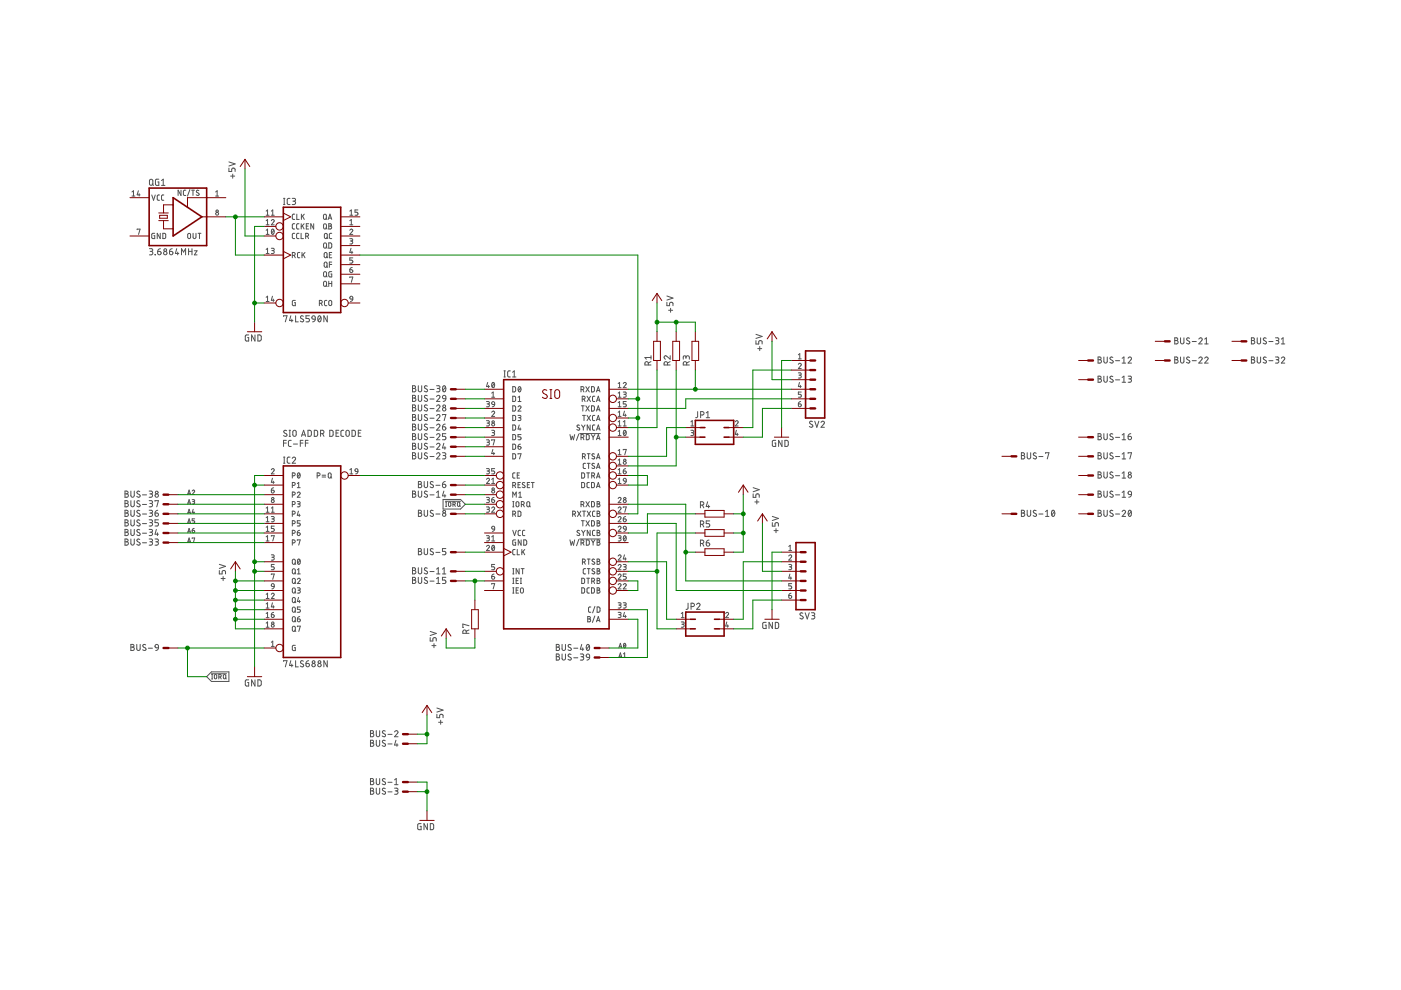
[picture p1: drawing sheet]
<svg xmlns="http://www.w3.org/2000/svg" width="297mm" height="210mm" viewBox="0 0 297 210" stroke-linecap="round" stroke-linejoin="round" font-family="sans-serif">
<g fill="none" stroke="#505050" stroke-width=".21">
<path d="M31.8 38.1h.5l.1 .8a.36 .36 0 0 1-.4 .4 .36 .36 0 0 1-.3-.4zM32.3 39l.3 .3M33.7 38l-.7 .1v.9l.1 .3h.6v-.7h-.3M34.2 39.3h.8M34.2 38.3l.4-.3v1.3M48.5 35.6v.8h.6v-.5a.36 .36 0 0 1 .4-.3 .36 .36 0 0 1 .3 .3v.5M48.5 34.3l1.3 .5-1.3 .4M48.9 37.3h.9M49.3 36.9v.9M28 40.7l.3-.3v1.2M28 41.6h.6M29.1 48.7v-.1h.6l-.3 1.1"/>
<path d="M29.3 40.4l-.2 .9h.6M29.5 41.1v.5M31.7 52.7h.4l.3 .3-.2 .3h-.4M32 53.3a.37 .37 0 0 1 .4 .4 .37 .37 0 0 1-.4 .3h-.3M32.2 41.3l.4 1.2 .3-1.2M32.8 49.5l-.6 .1v.7l.1 .3h.5v-.6h-.2M32.9 54h.1zM33.4 53.3h.5a.37 .37 0 0 1 .3 .4 .37 .37 0 0 1-.4 .3 .37 .37 0 0 1-.4-.3zM33.8 41.3l-.3 .1-.2 .2 .1 .8 .4 .1M34 49.5v1.1l-.7-1.1v1.1M34 52.7l-.3 .1-.3 .5M34.5 49.5h.4l.2 .2v.7l-.2 .2h-.4z"/>
<path d="M34.7 41.3l-.3 .1-.2 .2 .1 .8 .4 .1M35.9 53.3h.5a.36 .36 0 0 1 .3 .4 .36 .36 0 0 1-.4 .3 .36 .36 0 0 1-.4-.3zM36.5 52.7l-.3 .1-.3 .5M37.5 52.7l-.3 1h.7M37.7 53.4v.6M38.4 40.3v1.1l-.6-1.1v1.1M38.5 54v-1.3l.4 .7 .4-.7v1.3M39.4 40.3l-.4 .1-.1 .2v.7l.5 .1M39.9 49.5l.5 .1v.8l-.2 .2-.3-.1-.1-.2zM40 53.3h.7M40 52.7v1.3M40.3 40.2l-.5 1.4"/>
<path d="M40.6 40.3h.6M40.7 52.7v1.3M40.9 40.3v1.1M40.9 49.5l.1 .9 .2 .2 .3-.2 .1-.9M41.2 53.2h.6l-.6 .8h.6M42 49.5h.6M42.2 40.4l-.4-.1-.2 .3 .6 .5a.32 .32 0 0 1-.2 .4 .32 .32 0 0 1-.4-.2M42.3 49.5v1.1M45.7 41.6h.7M45.7 40.7l.3-.3v1.2M56.4 53.8h.6M56.4 44.8l.3-.3v1.1"/>
<path d="M56.4 46.8l.3-.3v1.2M56.4 48.8l.3-.2v1.1M56.4 52.9l.3-.3v1.2M56.4 47.7h.6M56.4 49.7h.6M56.4 45.6h.6M57.5 46.8a.31 .31 0 0 1 .4-.3 .31 .31 0 0 1 .2 .4l-.6 .8h.6M57.5 52.6l.5 .1 .1 .1-.1 .3h-.4M57.5 44.8l.3-.3v1.1M57.5 45.6h.6M57.7 48.6a.56 .56 0 0 1 .4 .5 .56 .56 0 0 1-.4 .6l-.2-.6zM57.8 53.1l.3 .2v.2l-.1 .2-.5 .1"/>
<path d="M58.1 48.8l-.5 .6M60.1 43.4h.3M60.1 42.1h.3M60.3 42.1v1.3M61.5 42.1h-.5l-.1 .3v.8l.2 .1 .4 .1M62 42.1h.4l.3 .2-.2 .3-.4 .1M62 54.1l.5-.1v-.3l-.5-.2v1.2M62.3 42.7a.36 .36 0 0 1 .4 .3 .36 .36 0 0 1-.4 .4h-.3M62.4 54.1l.2 .6M62.5 49.5h-.4l-.1 .2v.7l.5 .2M62.5 45.4h-.4l-.1 .3v.7l.5 .1M62.5 47.4l-.4 .1-.1 .2v.7l.5 .2"/>
<path d="M62.9 45.4v1.1h.5M63.4 49.5h-.4l-.1 .2v.7l.5 .2M63.4 47.4l-.4 .1-.1 .2v.7l.5 .2M63.6 53.5l-.4 .1-.1 .2v.7l.5 .2M63.8 49.5v1.1h.5M63.9 47.4v1.2M63.9 45.4v1.1M64 53.5v1.2M64.1 47.9l.4 .7M64.2 45.8l.3 .7M64.3 54l.4 .7M64.5 47.4l-.6 .7"/>
<path d="M64.5 45.4l-.6 .7M64.7 53.5l-.7 .7M64.8 50.1l.6-.1v-.4l-.6-.1v1.1M64.9 47.9h.4M65.2 50.1l.2 .5M65.4 47.4h-.5v1.2h.5M66.5 47.4v1.2l-.6-1.2v1.2M68.7 47.5h.4l.1 .3v.6l-.2 .2-.4-.2zM68.7 45.5l.3-.1 .2 .2v.8l-.2 .1h-.3l-.1-.3zM68.7 51.6l.3-.1 .2 .3v.7l-.2 .1h-.3l-.1-.3zM68.7 57.7h.4l.1 .2v.6l-.2 .2h-.3l-.1-.3zM68.7 59.7l.3-.1 .2 .3v.7l-.2 .1h-.3l-.1-.3z"/>
<path d="M68.9 53.6l.2-.1 .2 .2v.8l-.2 .2-.2-.1-.2-.3zM68.9 55.6h.2l.2 .1v.8l-.2 .2-.2-.1-.2-.2zM68.9 49.5l.5 .1v.8l-.2 .2-.3-.1-.1-.2zM69.1 48.3l.2 .3M69.1 46.3l.2 .2M69.1 52.4l.3 .2M69.1 58.5l.3 .2M69.2 54.4l.3 .3M69.2 56.4l.3 .3M69.3 50.3l.2 .3M69.6 46.5l.4-1.1 .3 1.1M69.7 46.2h.5"/>
<path d="M69.7 47.4l.4 .1 .2 .1-.3 .3 .3 .3-.2 .3-.4 .1zM69.7 51.5h.4l.2 .2v.7l-.2 .2h-.4zM69.7 47.9h.3M69.7 59.6v1.1M69.8 54h.4M69.8 56.1h.5M70.3 49.5h-.3l-.2 .2v.7l.5 .2M70.3 57.6l-.6 .1v.8l.2 .2h.4v-.6h-.2M70.3 53.5h-.5v1.2h.5M70.3 55.6h-.5v1.1M70.3 59.6v1.1M74.2 48.8a.3 .3 0 0 1 .4-.2 .3 .3 0 0 1 .1 .5l-.5 .6h.6"/>
<path d="M74.2 50.6h.5l.1 .2-.1 .3h-.4M74.2 57.2h.3a.31 .31 0 0 1 .3 .3 .31 .31 0 0 1-.3 .3 .31 .31 0 0 1-.3-.3zM74.2 44.8l.3-.3v1.1M74.2 46.8l.3-.3v1.2M74.2 47.7h.6M74.2 58.9v-.2h.6l-.3 1.2M74.2 45.6h.6M74.4 52.6l-.2 .9h.6M74.5 51.1l.3 .4-.2 .2h-.4M74.6 53.3v.5M74.7 56.7l-.4 .2-.1 .3M74.8 54.7h-.6v.5h.3a.32 .32 0 0 1 .3 .3 .32 .32 0 0 1-.3 .3h-.3"/>
<path d="M75.9 44.5h-.6v.5h.3a.33 .33 0 0 1 .3 .3 .33 .33 0 0 1-.3 .3h-.3M52.7 71l-.7 .2v.8l.2 .3h.5v-.7h-.2M54.1 71v1.3l-.8-1.3v1.3M54.7 71h.5l.2 .2v.7l-.2 .4h-.5zM56.4 63l.3-.2v1.1M56.4 63.9h.6M57.8 62.8l-.3 .9h.6M58 63.4v.5M60.1 67.1v-.1h.8l-.4 1.2M61.7 67l-.3 1h.7M61.9 67.7v.5M62.6 63.7l-.6 .1v.8l.1 .2h.5v-.6h-.2"/>
<path d="M62.7 67v1.2h.5M64.3 67.1l-.4-.1-.2 .2 .1 .3 .4 .2a.35 .35 0 0 1 0 .6 .35 .35 0 0 1-.5-.2M65.6 67h-.7v.5h.4a.37 .37 0 0 1 .3 .4 .37 .37 0 0 1-.3 .3h-.4M66.2 67.1h.5l.1 .6-.6-.1zM66.8 67.7l-.1 .3-.4 .2M67.5 67h.1a.65 .65 0 0 1 .5 .6 .65 .65 0 0 1-.5 .6l-.2-.6zM67.7 64.3l.6-.1v-.3l-.1-.2h-.5v1.1M68 67.2l-.6 .8M68.1 64.3l.2 .5M69.1 60.5l.3 .2M69.3 63.7h-.4l-.1 .2v.8l.5 .1M69.4 67v1.2l-.7-1.2v1.2"/>
<path d="M69.7 60.1h.6M69.8 63.8l.3-.1 .2 .3v.5l-.2 .3-.3-.1-.1-.2zM74.3 62.9h.4l.1 .5h-.5l-.1-.3zM74.8 63.4l-.2 .4-.3 .1M106.8 79.9h.3M106.8 78.6h.3M107 78.6v1.3M108.2 78.6l-.4 .1-.2 .2 .1 .9 .5 .1M108.7 79.9h.7M108.7 78.9l.3-.3v1.3M137.5 77.4v-.4a.36 .36 0 0 0-.4-.3 .36 .36 0 0 0-.4 .3v.4h1.3M138 76.7l-.5 .3"/>
<path d="M138 75.8h-1.3l.3 .4M138 75.4v.8M141.4 64.1v.7h.6v-.4a.37 .37 0 0 1 .3-.3 .37 .37 0 0 1 .4 .3v.4M141.4 62.8l1.3 .4-1.3 .4M141.5 77.4v-.4a.36 .36 0 0 0-.3-.3 .36 .36 0 0 0-.4 .3v.4h1.3M141.8 65.8h.8M142.1 75.4v.8l-.7-.7a.36 .36 0 0 0-.6 .2 .36 .36 0 0 0 .3 .5M142.1 76.7l-.6 .3M142.2 65.4v.8M145.4 75.8a.36 .36 0 0 1 .4-.4 .36 .36 0 0 1 .4 .4v.4M145.4 76v-.4l-.3-.2-.2 .2v.6M145.6 77.4v-.4a.36 .36 0 0 0-.4-.3 .36 .36 0 0 0-.3 .3v.4h1.3"/>
<path d="M146.2 76.7l-.6 .3M160.3 72.2v.7h.6v-.4a.37 .37 0 0 1 .3-.3 .37 .37 0 0 1 .4 .3v.4M160.3 70.9l1.3 .4-1.3 .5M160.7 73.9h.8M161.1 73.5v.8M169.3 77.3a.3 .3 0 0 1 .4-.3 .3 .3 0 0 1 .1 .5l-.5 .6h.6M169.3 79.1h.4l.2 .1-.2 .3h-.3M169.3 75.2l.3-.2v1.1M169.3 76.1h.6M169.6 79.5l.2 .2 .1 .2-.2 .2-.4 .1M232.8 75.7l.6 .1v.4l-.2 .1a.36 .36 0 0 1 .3 .3 .36 .36 0 0 1-.3 .4h-.4zM232.8 79.8l.6 .1v.3l-.2 .1a.36 .36 0 0 1 .3 .4 .36 .36 0 0 1-.3 .3h-.4z"/>
<path d="M232.8 76.3h.4M234 75.7v.9a.36 .36 0 0 0 .4 .4 .36 .36 0 0 0 .4-.4v-.9M234 79.8v.9a.36 .36 0 0 0 .4 .3 .36 .36 0 0 0 .4-.3v-.9M235.9 75.8l-.4-.1-.2 .3 .7 .6a.37 .37 0 0 1-.2 .4 .37 .37 0 0 1-.5-.2M235.9 79.9l-.4-.1-.2 .2 .7 .6a.37 .37 0 0 1-.2 .5 .37 .37 0 0 1-.5-.2M236.5 76.5h.9M237.9 77h.8M237.9 76l.4-.3v1.3M239.2 76a.35 .35 0 0 1 .5-.3 .35 .35 0 0 1 .1 .6l-.6 .7h.7M239.2 79.8h.5l.2 .2-.2 .3h-.4M249.1 71.6l.6 .1v.4l-.3 .1a.36 .36 0 0 1 .4 .4 .36 .36 0 0 1-.4 .3h-.3zM249.1 75.7l.6 .1v.4l-.3 .1a.36 .36 0 0 1 .4 .3 .36 .36 0 0 1-.4 .4h-.3z"/>
<path d="M249.1 76.3h.3M249.1 72.2h.3M250.3 71.6v1a.36 .36 0 0 0 .4 .3 .36 .36 0 0 0 .3-.3v-1M250.3 75.7v.9a.36 .36 0 0 0 .4 .4 .36 .36 0 0 0 .3-.4v-.9M252.2 71.7l-.4-.1-.2 .3 .6 .6a.37 .37 0 0 1-.2 .4 .37 .37 0 0 1-.5-.2M252.2 75.8l-.4-.1-.2 .3 .6 .6a.37 .37 0 0 1-.2 .4 .37 .37 0 0 1-.5-.2M252.8 76.5h.8M252.8 72.4h.8M254.2 71.9a.36 .36 0 0 1 .5-.3 .36 .36 0 0 1 .1 .6l-.6 .7h.7M254.2 76a.36 .36 0 0 1 .5-.3 .36 .36 0 0 1 .1 .6l-.6 .7h.7M255.4 76a.36 .36 0 0 1 .5-.3 .36 .36 0 0 1 .1 .6l-.6 .7h.8M255.4 72.9h.8"/>
<path d="M255.4 71.9l.4-.3v1.3M265.3 71.6l.6 .1v.4l-.2 .1a.36 .36 0 0 1 .3 .4 .36 .36 0 0 1-.3 .3h-.4zM265.3 75.7l.6 .1v.4l-.2 .1a.36 .36 0 0 1 .3 .3 .36 .36 0 0 1-.3 .4h-.4zM265.3 76.3h.4M265.3 72.2h.4M266.6 71.6v1a.36 .36 0 0 0 .3 .3 .36 .36 0 0 0 .4-.3v-1M266.6 75.7v.9a.36 .36 0 0 0 .3 .4 .36 .36 0 0 0 .4-.4v-.9M268.5 71.7l-.5-.1-.2 .3 .7 .6a.36 .36 0 0 1-.2 .4 .36 .36 0 0 1-.5-.2M268.5 75.8l-.5-.1-.2 .3 .7 .6a.36 .36 0 0 1-.2 .4 .36 .36 0 0 1-.5-.2M269 76.5h.9M269 72.4h.9M270.4 71.6h.6l.1 .2-.1 .4h-.4"/>
<path d="M270.4 75.7h.6l.1 .2-.1 .3-.4 .1M270.8 72.2a.36 .36 0 0 1 .3 .4 .36 .36 0 0 1-.3 .3h-.4M270.8 76.3a.36 .36 0 0 1 .3 .3 .36 .36 0 0 1-.3 .4h-.4M271.7 76a.36 .36 0 0 1 .5-.3 .36 .36 0 0 1 .1 .6l-.6 .7h.7M271.7 72.9h.7M271.7 71.9l.3-.3v1.3M57.5 99.6a.3 .3 0 0 1 .5-.2 .3 .3 0 0 1 0 .5l-.5 .6h.6M60.1 93.9h.6M60.1 98.2h.3M60.1 96.9h.3M60.3 96.9v1.3M60.7 93.4h-.6v1.3"/>
<path d="M60.8 91.3a.33 .33 0 0 0-.5 0 .33 .33 0 0 0 0 .5l.5 .3a.37 .37 0 0 1-.2 .4 .37 .37 0 0 1-.5-.1M61.3 92.5h.3M61.3 91.2h.3M61.4 91.2v1.3M61.5 96.9h-.5l-.1 .3v.8l.6 .2M61.7 93.4h-.4l-.1 .2v.9l.5 .2M62 97.2a.35 .35 0 0 1 .5-.3 .35 .35 0 0 1 .1 .6l-.6 .7h.7M62.2 91.3l.4-.1 .2 .2v.8a.36 .36 0 0 1-.4 .3 .36 .36 0 0 1-.3-.3zM62.2 94.1h.9M63.7 93.9h.5M63.9 92.5l.5-1.3 .4 1.3M64 92.2h.7"/>
<path d="M64.2 93.4h-.5v1.3M64.7 93.9h.6M65.3 91.2h.5l.2 .2v.8l-.2 .3h-.5zM65.3 93.4h-.6v1.3M66.6 91.2h.5l.2 .2 .1 .8-.3 .3h-.5zM68 91.9h.3a.36 .36 0 0 0 .4-.3 .36 .36 0 0 0-.4-.4h-.3v1.3M68.4 91.9l.3 .6M69.9 91.2h.5l.2 .2v.9l-.2 .2h-.5zM71.2 91.8h.5M71.8 91.2h-.6v1.3h.6M72.9 91.2l-.5 .1-.1 .2v.9l.6 .1M73.4 91.3h.6l.1 .9a.36 .36 0 0 1-.4 .3 .36 .36 0 0 1-.4-.3z"/>
<path d="M74.2 99.6l.3-.2v1.1M74.6 91.2h.5l.2 .2 .1 .8-.3 .3h-.5zM75.4 99.4h.4l.1 .6-.6-.1zM75.9 100l-.2 .4-.3 .1M76 91.8h.4M76.5 91.2h-.5v1.3h.5M87.5 96l.6 .1v.4l-.3 .1a.36 .36 0 0 1 .4 .3 .36 .36 0 0 1-.4 .4h-.3zM87.5 94l.6 .1v.3l-.3 .2a.36 .36 0 0 1 .4 .3 .36 .36 0 0 1-.4 .4h-.3zM87.5 91.9l.6 .2v.3l-.3 .1a.36 .36 0 0 1 .4 .4 .36 .36 0 0 1-.4 .3h-.3zM87.5 89.9l.6 .1v.4l-.3 .1a.36 .36 0 0 1 .4 .3 .36 .36 0 0 1-.4 .4h-.3zM87.5 87.9l.6 .1v.3l-.3 .2a.36 .36 0 0 1 .4 .3 .36 .36 0 0 1-.4 .4h-.3zM87.5 85.9l.6 .1v.3l-.3 .1a.36 .36 0 0 1 .4 .4 .36 .36 0 0 1-.4 .3h-.3z"/>
<path d="M87.5 83.8l.6 .1v.4l-.3 .1a.36 .36 0 0 1 .4 .4 .36 .36 0 0 1-.4 .3h-.3zM87.5 81.8l.6 .1v.4l-.3 .1a.36 .36 0 0 1 .4 .3 .36 .36 0 0 1-.4 .4h-.3zM87.5 92.5h.3M87.5 96.6h.3M87.5 94.6h.3M87.5 90.5h.3M87.5 88.5h.3M87.5 86.4h.3M87.5 84.4h.3M87.5 82.4h.3M88.7 96v.9a.36 .36 0 0 0 .3 .4 .36 .36 0 0 0 .4-.4v-.9M88.7 94v.9a.36 .36 0 0 0 .3 .4 .36 .36 0 0 0 .4-.4v-.9"/>
<path d="M88.7 91.9v1a.36 .36 0 0 0 .3 .3 .36 .36 0 0 0 .4-.3v-1M88.7 89.9v.9a.36 .36 0 0 0 .3 .4 .36 .36 0 0 0 .4-.4v-.9M88.7 87.9v.9a.36 .36 0 0 0 .3 .4 .36 .36 0 0 0 .4-.4v-.9M88.7 85.9v.9a.36 .36 0 0 0 .3 .3 .36 .36 0 0 0 .4-.3v-.9M88.7 83.8v1a.36 .36 0 0 0 .3 .3 .36 .36 0 0 0 .4-.3v-1M88.7 81.8v.9a.36 .36 0 0 0 .3 .4 .36 .36 0 0 0 .4-.4v-.9M90.6 96.1l-.3-.1-.3 .3 .5 .5a.35 .35 0 0 1 0 .5 .35 .35 0 0 1-.6-.2M90.6 94.1l-.5-.1-.1 .3 .5 .4a.35 .35 0 0 1 0 .6 .35 .35 0 0 1-.6-.2M90.6 92.1l-.5-.1-.1 .2 .5 .5a.35 .35 0 0 1 0 .6 .35 .35 0 0 1-.6-.3M90.6 90l-.5-.1-.1 .3 .5 .5a.35 .35 0 0 1 0 .5 .35 .35 0 0 1-.6-.2M90.6 88l-.5-.1-.1 .3 .5 .4a.35 .35 0 0 1 0 .6 .35 .35 0 0 1-.6-.2M90.6 86l-.5-.1-.1 .2 .5 .5a.35 .35 0 0 1 0 .6 .35 .35 0 0 1-.6-.2"/>
<path d="M90.6 83.9l-.5-.1-.1 .3 .5 .5a.36 .36 0 0 1 0 .5 .36 .36 0 0 1-.6-.2M90.6 81.9l-.5-.1-.1 .3 .5 .4a.36 .36 0 0 1 0 .6 .36 .36 0 0 1-.6-.2M91.2 96.8h.8M91.2 92.7h.8M91.2 94.8h.8M91.2 90.7h.8M91.2 88.7h.8M91.2 86.6h.8M91.2 84.6h.8M91.2 82.6h.8M92.6 96.3a.36 .36 0 0 1 .5-.3 .36 .36 0 0 1 .1 .6l-.6 .7h.7M92.6 94.3a.36 .36 0 0 1 .5-.3 .36 .36 0 0 1 .1 .6l-.6 .7h.7"/>
<path d="M92.6 92.2a.36 .36 0 0 1 .5-.2 .36 .36 0 0 1 .1 .5l-.6 .7h.7M92.6 90.2a.36 .36 0 0 1 .5-.3 .36 .36 0 0 1 .1 .6l-.6 .7h.7M92.6 88.2a.36 .36 0 0 1 .5-.3 .36 .36 0 0 1 .1 .6l-.6 .7h.7M92.6 86.1a.36 .36 0 0 1 .5-.2 .36 .36 0 0 1 .1 .5l-.6 .7h.7M92.6 84.1a.36 .36 0 0 1 .5-.3 .36 .36 0 0 1 .1 .6l-.6 .7h.7M92.6 81.8h.5l.2 .2-.2 .3-.4 .1M92.9 82.4a.36 .36 0 0 1 .4 .3 .36 .36 0 0 1-.4 .4h-.3M93.8 96h.5l.2 .2-.1 .3-.4 .1M93.8 90.5h.5a.36 .36 0 0 1 .2 .4 .36 .36 0 0 1-.4 .3 .36 .36 0 0 1-.3-.4zM93.8 88v-.1h.7l-.3 1.3M93.9 83.9h.5l.1 .6h-.6zM94 81.9l.2-.1a.76 .76 0 0 1 0 1.3 .83 .83 0 0 1-.2-1.2z"/>
<path d="M94.1 94l-.3 1h.7M94.2 96.6a.36 .36 0 0 1 .3 .3 .36 .36 0 0 1-.3 .4h-.4M94.3 94.7v.6M94.4 89.9l-.3 .1-.3 .5M94.5 82.1l-.6 .7M94.5 91.9h-.7v.6h.5a.37 .37 0 0 1 .2 .4 .37 .37 0 0 1-.2 .3h-.5M94.5 84.5l-.2 .5-.3 .1M103.1 85.1h.4l.3 .2-.2 .3h-.3M103.1 89.2h.4l.3 .2-.2 .3h-.3M103.1 93.3h.4l.3 .2-.2 .2-.3 .1M103.1 99.4h.5l.2 .1-.2 .3-.3 .1M103.4 81.1l-.3 .9h.7"/>
<path d="M103.5 85.6l.2 .1v.4l-.6 .2M103.5 89.7l.2 .1v.4l-.6 .1M103.5 93.8l.2 .1v.4l-.6 .1M103.5 99.9l.2 .1v.4l-.6 .1M103.6 81.7v.5M104.2 87.4a.31 .31 0 0 1 .5-.2 .31 .31 0 0 1 .1 .5l-.6 .6h.7M104.2 91.2h.4l.3 .2-.2 .3h-.3M104.2 93.4v-.1h.7l-.3 1.1M104.2 83.4l.4-.3v1.1M104.2 84.2h.7M104.4 85.2h.4l.1 .6-.6-.2zM104.4 81.2l.1-.1a.56 .56 0 0 1 .4 .5 .56 .56 0 0 1-.4 .6l-.3-.6z"/>
<path d="M104.5 95.3l-.3 .9h.7M104.6 91.7l.3 .3-.1 .2-.6 .2M104.7 95.9v.5M104.8 81.3l-.5 .7M104.9 85.8l-.2 .4-.3 .1M104.9 99.4h-.7v.5h.4a.31 .31 0 0 1 .3 .3 .31 .31 0 0 1-.3 .3h-.4M108.7 82h.4l.2 .2v.7l-.3 .2h-.3zM108.7 84h.4l.2 .2v.7l-.3 .2h-.3zM108.7 86l.4 .1 .2 .1v.8l-.3 .2h-.3zM108.7 88.1h.4l.2 .2v.6l-.2 .3h-.4zM108.7 90.1h.4l.2 .2v.6l-.2 .3h-.4zM108.7 92.1l.4 .1 .2 .1v.6l-.2 .3h-.4z"/>
<path d="M108.7 94.2h.4l.2 .2v.6l-.2 .2-.4 .1zM108.7 96.2h.4l.2 .2v.6l-.2 .3h-.4zM109.8 86.3a.31 .31 0 0 1 .5-.3 .31 .31 0 0 1 .1 .5l-.6 .7h.7M109.8 88.1h.5l.1 .2-.1 .2-.3 .1M109.8 94.7h.4a.31 .31 0 0 1 .3 .3 .31 .31 0 0 1-.4 .3 .31 .31 0 0 1-.3-.3zM109.8 85.1h.7M109.8 84.2l.4-.2v1.1M109.8 96.3l.7-.1-.3 1.1M110 82h.1a.56 .56 0 0 1 .4 .5 .56 .56 0 0 1-.4 .6l-.3-.6zM110.1 90.1l-.3 .9h.7M110.2 88.6l.2 .1v.4l-.6 .1M110.3 90.7v.5"/>
<path d="M110.3 94.2l-.3 .1-.2 .4M110.4 82.2l-.5 .6M110.5 92.1h-.7v.5h.4a.31 .31 0 0 1 .3 .3 .31 .31 0 0 1-.3 .3h-.4M120.8 92.1l.3 1.1 .2-.7 .3 .7 .2-1.1M122.7 92l-.5 1.4M122.9 90.2l-.3-.1-.3 .2 .1 .3 .4 .1a.31 .31 0 0 1 0 .5 .31 .31 0 0 1-.5-.1M122.9 91.9h4.4M123.2 82.6l.5-.1v-.4l-.5-.1v1.1M123.2 92.8l.4-.1 .2-.2-.1-.3-.5-.1v1.1M123.3 86h.6M123.3 90.1l.4 .5M123.4 84.6l.6-.1v-.4l-.6-.1v1.1"/>
<path d="M123.5 96.8l.5-.1v-.4l-.5-.1v1.1M123.5 88.1h.6M123.5 82.6l.3 .5M123.5 92.8l.3 .4M123.6 86v1.2M123.7 90.6v.6M123.8 84.6l.3 .5M123.8 88.1v1.1M123.8 96.8l.3 .5M124 90.1l-.3 .5M124.1 98.2l-.3 .1-.1 .2v.8h.4M124.2 82l.7 1.1"/>
<path d="M124.2 86l.7 1.2M124.3 92.1l.4 .1 .2 .1v.6l-.2 .3h-.4zM124.5 84l.7 1.1M124.5 88.1l.7 1.1M124.5 96.2h.6M124.5 98.2h.6M124.8 96.2v1.1M124.8 98.2v1.1M124.9 82l-.7 1.1M124.9 86l-.7 1.2M125.1 90.1v1.1l-.6-1.1v1.1M125.2 84l-.7 1.1"/>
<path d="M125.2 88.1l-.7 1.1M125.4 92.1l.4 .6M125.4 82h.4l.2 .2v.7l-.3 .2h-.3zM125.4 86l.4 .1 .2 .1v.8l-.3 .2h-.3zM125.8 92.7v.5M126 96.3l-.3-.1-.2 .2 .1 .3 .4 .1a.31 .31 0 0 1-.1 .5 .31 .31 0 0 1-.4-.1M126 98.3l-.3-.1-.2 .2 .1 .3 .4 .2a.31 .31 0 0 1-.1 .5 .31 .31 0 0 1-.4-.2M126.1 84h-.3l-.2 .2 .1 .8 .4 .1M126.1 88.1h-.3l-.2 .2 .1 .8 .4 .1M126.1 90.1h-.3l-.2 .2 .1 .8 .4 .1M126.1 92.1l-.3 .6M126.5 83.1l.4-1.1 .3 1.1"/>
<path d="M126.5 85.1l.4-1.1 .3 1.1M126.5 87.2l.4-1.2 .3 1.2M126.5 89.2l.4-1.1 .3 1.1M126.5 91.2l.4-1.1 .3 1.1M126.5 93.2l.4-1.1 .3 1.1M126.5 97.3l.4-1.1 .3 1.1M126.5 99.3l.4-1.1 .3 1.1M126.6 90.9h.5M126.6 82.8h.5M126.6 84.8h.5M126.6 86.9h.5M126.6 88.9h.5"/>
<path d="M126.6 93h.5M126.6 97h.5M126.6 99.1h.5M131.1 84.2h.6M131.1 86.3h.6M131.1 88.3h.6M131.1 90.3h.6M131.1 92.4h.6M131.1 81.3l.3-.2v1.1M131.1 83.4l.3-.3v1.1M131.1 85.4l.3-.3v1.2M131.1 87.4l.3-.2v1.1"/>
<path d="M131.1 89.5l.3-.3v1.1M131.1 91.5l.3-.3v1.2M131.1 95.5l.3-.2v1.1M131.1 97.6l.3-.3v1.1M131.1 99.6l.3-.2v1.1M131.1 82.2h.6M131.1 96.4h.6M131.1 98.4h.6M132.1 81.3a.31 .31 0 0 1 .5-.2 .31 .31 0 0 1 .1 .5l-.6 .6h.7M132.1 83.1h.5l.2 .2-.2 .3h-.3M132.1 99.9h.4a.31 .31 0 0 1 .3 .3 .31 .31 0 0 1-.4 .3 .31 .31 0 0 1-.3-.3zM132.1 90.3h.7"/>
<path d="M132.1 95.4v-.1h.7l-.3 1.1M132.1 89.5l.4-.3v1.1M132.3 91.3l.1-.1a.56 .56 0 0 1 .4 .6 .56 .56 0 0 1-.4 .5l-.3-.5zM132.4 87.2l-.3 .9h.7M132.5 83.6l.2 .1v.4l-.6 .1M132.6 87.8v.5M132.7 99.4l-.4 .1-.2 .4M132.7 91.5l-.5 .6M132.8 85.1h-.7v.5h.4a.31 .31 0 0 1 .3 .3 .31 .31 0 0 1-.3 .4h-.4M146.5 91.2h.3l.3 .2-.2 .3h-.3M146.5 90.3h.6M146.5 89.5l.3-.3v1.1"/>
<path d="M146.8 91.7l.2 .1 .1 .3-.2 .2-.4 .1M147.9 87.3v1.1l-.4 .2M148.5 88h.4a.36 .36 0 0 0 .4-.4 .36 .36 0 0 0-.4-.3h-.4v1.3M149.7 88.6h.8M149.7 87.5l.4-.2v1.3M155.9 89.5a.31 .31 0 0 1 .4-.3 .31 .31 0 0 1 .1 .5l-.5 .6h.6M156.1 91.2l-.2 .9h.6M156.3 91.9v.5M164.5 93.4l-.7 .1-.1 .9 .2 .2 .6 .1v-.8h-.2M165.8 93.4v1.3l-.7-1.3v1.3M166.4 93.4h.5l.2 .2v.7l-.2 .3-.5 .1zM169.3 85.6h.3a.31 .31 0 0 1 .3 .4 .31 .31 0 0 1-.3 .3 .31 .31 0 0 1-.3-.3z"/>
<path d="M169.5 81.1l-.2 .9h.6M169.7 81.7v.5M169.8 85.1l-.4 .2-.1 .3M169.9 83.1h-.6v.5h.3a.31 .31 0 0 1 .3 .3 .31 .31 0 0 1-.3 .3h-.3M172.3 89.4l-.5-.1-.2 .3 .7 .6a.37 .37 0 0 1-.2 .4 .37 .37 0 0 1-.5-.2M172.7 89.3l.5 1.3 .4-1.3M174.1 89.6a.35 .35 0 0 1 .5-.3 .35 .35 0 0 1 .1 .6l-.6 .7h.7M216.6 96l.5 .1v.4l-.2 .1a.36 .36 0 0 1 .4 .3 .36 .36 0 0 1-.4 .4h-.3zM216.6 96.6h.3M217.8 96v.9a.37 .37 0 0 0 .4 .4 .37 .37 0 0 0 .3-.4v-.9M219.7 96.1l-.3-.1-.3 .3 .5 .5a.35 .35 0 0 1 0 .5 .35 .35 0 0 1-.5-.2M220.3 96.8h.8"/>
<path d="M221.7 96.1v-.1h.7l-.4 1.3M232.8 91.9l.6 .2v.3l-.2 .1a.36 .36 0 0 1 .3 .4 .36 .36 0 0 1-.3 .3h-.4zM232.8 96l.6 .1v.4l-.2 .1a.36 .36 0 0 1 .3 .3 .36 .36 0 0 1-.3 .4h-.4zM232.8 92.5h.4M232.8 96.6h.4M232.8 80.3h.4M234 91.9v1a.36 .36 0 0 0 .4 .3 .36 .36 0 0 0 .4-.3v-1M234 96v.9a.36 .36 0 0 0 .4 .4 .36 .36 0 0 0 .4-.4v-.9M235.9 92.1l-.4-.1-.2 .2 .6 .5a.33 .33 0 0 1 0 .5 .33 .33 0 0 1-.5 0l-.1-.2M235.9 96.1l-.3-.1-.3 .3 .6 .5a.33 .33 0 0 1 0 .5 .33 .33 0 0 1-.5-.1l-.1-.1M236.5 96.8h.9M236.5 80.5h.9"/>
<path d="M236.5 92.7h.9M237.9 97.3h.8M237.9 80l.4-.2v1.2M237.9 92.2l.4-.3v1.3M237.9 96.3l.4-.3v1.3M237.9 81h.8M237.9 93.2h.8M239.2 92.5h.4a.35 .35 0 0 1 .3 .4 .35 .35 0 0 1-.4 .3 .35 .35 0 0 1-.3-.3zM239.2 96.1v-.1h.7l-.4 1.3M239.5 80.3a.36 .36 0 0 1 .4 .4 .36 .36 0 0 1-.4 .3h-.3M239.8 91.9l-.4 .2-.2 .4M26.5 114.3l.6 .1 .1 .2-.3 .3a.36 .36 0 0 1 .3 .3 .36 .36 0 0 1-.3 .4h-.4z"/>
<path d="M26.5 112.2l.6 .2 .1 .2-.3 .2a.36 .36 0 0 1 .3 .4 .36 .36 0 0 1-.3 .4h-.4zM26.5 110.2l.6 .1 .1 .3-.3 .2a.36 .36 0 0 1 .3 .4 .36 .36 0 0 1-.3 .3h-.4zM26.5 108.2l.6 .1 .1 .2-.3 .3a.36 .36 0 0 1 .3 .3 .36 .36 0 0 1-.3 .4h-.4zM26.5 106.2l.6 .1 .1 .2-.3 .2a.36 .36 0 0 1 .3 .4 .36 .36 0 0 1-.3 .4h-.4zM26.5 104.1l.6 .1v.4l-.2 .1a.36 .36 0 0 1 .3 .4 .36 .36 0 0 1-.3 .3h-.4zM26.5 104.7h.4M26.5 110.8h.4M26.5 108.8h.4M26.5 114.9h.4M26.5 112.8h.4M26.5 106.7h.4M27.7 114.3v.9a.36 .36 0 0 0 .4 .4 .36 .36 0 0 0 .4-.4v-.9"/>
<path d="M27.7 112.2v1a.36 .36 0 0 0 .4 .4 .36 .36 0 0 0 .4-.4v-1M27.7 110.2v1a.36 .36 0 0 0 .4 .3 .36 .36 0 0 0 .4-.3v-1M27.7 108.2v.9a.36 .36 0 0 0 .4 .4 .36 .36 0 0 0 .4-.4v-.9M27.7 106.2v.9a.36 .36 0 0 0 .4 .4 .36 .36 0 0 0 .4-.4v-.9M27.7 104.1v1a.36 .36 0 0 0 .4 .3 .36 .36 0 0 0 .4-.3v-1M29.6 114.4l-.4-.1-.2 .3 .6 .4a.35 .35 0 0 1-.1 .6 .35 .35 0 0 1-.5-.2M29.6 112.4l-.4-.1-.2 .2 .6 .5a.35 .35 0 0 1-.1 .6 .35 .35 0 0 1-.5-.2M29.6 110.3l-.4-.1-.2 .3 .6 .5a.35 .35 0 0 1-.1 .5 .35 .35 0 0 1-.5-.2M29.6 108.3l-.4-.1-.2 .3 .6 .4a.35 .35 0 0 1-.1 .6 .35 .35 0 0 1-.5-.2M29.6 106.3l-.4-.1-.2 .2 .6 .5a.35 .35 0 0 1-.1 .6 .35 .35 0 0 1-.5-.2M29.6 104.2l-.4-.1-.2 .3 .6 .5a.35 .35 0 0 1-.1 .5 .35 .35 0 0 1-.5-.2M30.2 109h.9"/>
<path d="M30.2 104.9h.9M30.2 115.1h.9M30.2 113.1h.9M30.2 111h.9M30.2 107h.9M31.6 114.3h.4l.3 .2-.1 .3-.4 .1M31.6 112.2h.4l.3 .3-.1 .3h-.4M31.6 110.2h.4l.3 .2-.1 .4h-.4M31.6 108.2h.4l.3 .2-.1 .3-.4 .1M31.6 106.2h.4l.3 .2v.2l-.5 .1M31.6 104.1h.4l.3 .3v.2l-.5 .1M32 114.9a.36 .36 0 0 1 .3 .3 .36 .36 0 0 1-.3 .4h-.4"/>
<path d="M32 112.8a.36 .36 0 0 1 .3 .4 .36 .36 0 0 1-.3 .4h-.4M32 110.8a.36 .36 0 0 1 .3 .4 .36 .36 0 0 1-.3 .3h-.4M32 108.8a.36 .36 0 0 1 .3 .3 .36 .36 0 0 1-.3 .4h-.4M32 106.7a.36 .36 0 0 1 .3 .4 .36 .36 0 0 1-.3 .4h-.4M32 104.7a.36 .36 0 0 1 .3 .4 .36 .36 0 0 1-.3 .3h-.4M32.9 114.3h.4l.3 .2-.2 .3-.4 .1M32.9 108.8h.4a.36 .36 0 0 1 .3 .4 .36 .36 0 0 1-.4 .3 .36 .36 0 0 1-.3-.4zM32.9 106.3v-.1h.7l-.4 1.3M33.1 112.2l-.2 1.1h.7M33.2 114.9a.36 .36 0 0 1 .4 .3 .36 .36 0 0 1-.4 .4h-.3M33.4 113v.6M33.4 108.2l-.4 .2-.1 .4"/>
<path d="M33.6 110.2h-.7v.6h.4a.36 .36 0 0 1 .3 .4 .36 .36 0 0 1-.3 .3h-.4M39.8 115l.3-.9 .3 .9M39.8 113l.3-1 .3 1M39.8 110.9l.3-.9 .3 .9M39.8 108.9l.3-.9 .3 .9M39.8 106.9l.3-1 .3 1M39.8 104.8l.3-.9 .3 .9M39.9 114.8h.4M39.9 112.7h.4M39.9 110.7h.4M39.9 108.7h.4M39.9 106.6h.4"/>
<path d="M39.9 104.6h.4M40.7 112.4h.4a.27 .27 0 0 1 .2 .3 .27 .27 0 0 1-.3 .3 .27 .27 0 0 1-.3-.3zM40.7 105.9l.6 .1-.1 .3h-.3M40.7 104.1l.2-.2 .3 .1 .1 .2-.6 .6h.6M40.7 114.2l.6-.1-.3 .9M41 108l-.3 .7h.6M41 106.3l.3 .4-.2 .1-.4 .1M41.1 108.5v.4M41.2 112l-.3 .1-.2 .3M41.3 110h-.6v.4h.5l.1 .2-.1 .3h-.5M46.5 119.7l1.3 .4-1.3 .4M56.4 108.6h.6"/>
<path d="M56.4 114.7h.6M56.4 110.6h.6M56.4 112.7h.6M56.4 107.7l.3-.2v1.1M56.4 109.8l.3-.3v1.1M56.4 111.8l.3-.3v1.2M56.4 113.8l.3-.2v1.1M57.5 117.6l.5 .1 .1 .1-.1 .3-.4 .1M57.5 103.9h.4a.3 .3 0 0 1 .2 .4 .3 .3 0 0 1-.3 .2 .3 .3 0 0 1-.3-.3zM57.5 109.5h.5l.1 .2-.1 .3h-.4M57.5 108.6h.6M57.5 113.7v-.1h.6l-.3 1.1"/>
<path d="M57.5 107.7l.3-.2v1.1M57.8 101.4l-.3 .9h.6M57.8 118.2l.3 .1v.2l-.1 .2-.5 .1M57.8 110l.3 .1v.3l-.1 .2h-.5M58 102v.5M58 103.4l-.3 .2-.2 .3M58.1 119.7h-.6v.5h.4a.31 .31 0 0 1 .3 .3 .31 .31 0 0 1-.3 .3h-.4M58.1 111.5h-.6v.6h.4a.31 .31 0 0 1 .3 .3 .31 .31 0 0 1-.3 .3h-.4M62 100.9l.5-.1v-.4l-.5-.1v1.1M62 102.9l.5-.1v-.4l-.5-.1v1.1M62 104.9l.5-.1v-.4l-.5-.1v1.1M62 107l.5-.2v-.3l-.5-.2v1.2"/>
<path d="M62 109l.5-.1v-.4l-.5-.1v1.1M62 111l.5-.1v-.4l-.5-.1v1.1M62 113.1l.5-.2v-.3l-.5-.2v1.2M62 115.1l.5-.1v-.4l-.5-.1v1.1M62.1 118.6h.3l.2 .3v.6l-.2 .2-.3-.1-.1-.3zM62.5 119.4l.2 .3M63 104.6a.3 .3 0 0 1 .5-.3 .3 .3 0 0 1 0 .5l-.5 .6h.6M63 106.3h.4l.2 .3-.1 .2h-.4M63 112.9h.4a.3 .3 0 0 1 .2 .4 .3 .3 0 0 1-.3 .2 .3 .3 0 0 1-.3-.2zM63 103.4h.6M63 114.6v-.1h.6l-.3 1.1M63 102.5l.3-.2v1.1"/>
<path d="M63.2 100.3a.56 .56 0 0 1 .4 .5 .56 .56 0 0 1-.4 .5l-.2-.5zM63.2 118.6h.1a.56 .56 0 0 1 .4 .5 .56 .56 0 0 1-.4 .5l-.2-.5zM63.3 108.4l-.3 .9h.6M63.3 106.8l.3 .2v.4l-.6 .1M63.5 109v.5M63.5 112.4l-.3 .2-.2 .3M63.6 100.5l-.5 .6M63.6 118.8l-.5 .6M63.6 110.4h-.6v.5h.4a.31 .31 0 0 1 .3 .3 .31 .31 0 0 1-.3 .3h-.4M67.2 100.9l.6-.1v-.4l-.6-.1v1.1M68.3 100.8h.7M68.3 101.1h.7"/>
<path d="M69.7 100.3h.3l.2 .3v.5l-.2 .3-.4-.2zM70.1 101.1l.2 .3M74.2 100.5h.6M87.5 104.1l.6 .1v.4l-.3 .1a.36 .36 0 0 1 .4 .4 .36 .36 0 0 1-.4 .3h-.3zM87.5 104.7h.3M88.7 104.1v1a.36 .36 0 0 0 .3 .3 .36 .36 0 0 0 .4-.3v-1M88.7 116.3l.6 .1v.4l-.2 .1a.36 .36 0 0 1 .3 .4 .36 .36 0 0 1-.3 .3h-.4zM88.7 102.1l.6 .1v.4l-.2 .1a.36 .36 0 0 1 .3 .3 .36 .36 0 0 1-.3 .4h-.4zM88.7 108.2l.6 .1v.3l-.2 .2a.36 .36 0 0 1 .3 .3 .36 .36 0 0 1-.3 .4h-.4zM88.7 116.9h.4M88.7 102.7h.4M88.7 108.8h.4"/>
<path d="M89.9 116.3v1a.36 .36 0 0 0 .4 .3 .36 .36 0 0 0 .4-.3v-1M89.9 102.1v.9a.36 .36 0 0 0 .4 .4 .36 .36 0 0 0 .4-.4v-.9M89.9 108.2v.9a.36 .36 0 0 0 .4 .4 .36 .36 0 0 0 .4-.4v-.9M90.6 104.2l-.5-.1-.1 .3 .5 .5a.35 .35 0 0 1 0 .5 .35 .35 0 0 1-.6-.2M91.2 104.9h.8M91.8 116.4l-.4-.1-.2 .3 .6 .5a.36 .36 0 0 1-.1 .5 .36 .36 0 0 1-.5-.2M91.8 102.2l-.4-.1-.2 .3 .6 .4a.36 .36 0 0 1-.1 .6 .36 .36 0 0 1-.5-.2M91.8 108.3l-.4-.1-.2 .3 .6 .4a.36 .36 0 0 1-.1 .6 .36 .36 0 0 1-.5-.2M92.4 117.1h.9M92.4 102.9h.9M92.4 109h.9M92.6 105.4h.7"/>
<path d="M92.6 104.4l.3-.3v1.3M93.8 102.7h.5a.36 .36 0 0 1 .2 .4 .36 .36 0 0 1-.4 .3 .36 .36 0 0 1-.3-.4zM93.9 105.9h3.7l1.1 1-1.1 1h-3.7zM94.1 104.1l-.3 1h.7M94.3 104.9v.5M94.4 102.1l-.3 .1-.3 .5M94.4 106.3h3.2M94.5 106.4h.2M94.5 107.4h.2M94.5 116.3h-.7v.6h.5a.37 .37 0 0 1 .2 .4 .37 .37 0 0 1-.2 .3h-.5M94.6 106.4v1M95.2 106.5l.4 .1v.6l-.2 .2-.3-.2z"/>
<path d="M96 107h.3M96.3 107l.2-.4-.1-.1-.4-.1v1M96.3 107l.2 .4M97.1 106.5l.4 .1v.6l-.2 .2-.3-.2zM97.4 107.2l.2 .2M103.1 101.6a.31 .31 0 0 1 .5-.2 .31 .31 0 0 1 .1 .5l-.6 .6h.7M103.1 105.5h.5l.2 .1-.2 .3-.3 .1M103.1 107.5h.5l.2 .2-.2 .3h-.3M103.1 113.6h.5l.2 .2-.2 .2-.3 .1M103.1 115.9a.31 .31 0 0 1 .5-.3 .31 .31 0 0 1 .1 .5l-.6 .6h.7M103.5 106l.2 .1v.4l-.6 .1M103.5 108l.2 .1v.4l-.6 .1"/>
<path d="M103.5 114.1l.2 .1v.4l-.6 .1M104.2 106h.4a.31 .31 0 0 1 .3 .3 .31 .31 0 0 1-.4 .3 .31 .31 0 0 1-.3-.3zM104.2 107.7a.31 .31 0 0 1 .5-.2 .31 .31 0 0 1 .1 .5l-.6 .6h.7M104.2 101.6l.4-.2v1.1M104.2 113.8l.4-.2v1.1M104.2 102.5h.7M104.2 114.7h.7M104.4 111.6h.4l.1 .6-.6-.1zM104.4 115.7l.1-.1a.56 .56 0 0 1 .4 .6 .56 .56 0 0 1-.4 .5l-.3-.5zM104.8 105.5l-.4 .1-.2 .4M104.8 115.9l-.5 .6M104.9 112.2l-.2 .4-.3 .1"/>
<path d="M104.9 119.7h-.7v.5h.4a.31 .31 0 0 1 .3 .3 .31 .31 0 0 1-.3 .3h-.4M108.7 102.9l.6-.1v-.4l-.6-.1v1.1M108.7 109l.6-.1v-.4l-.6-.1v1.1M108.7 107.5h.3M108.7 105.4v-1.1l.4 .6 .4-.6v1.1M108.7 106.3h.3M108.7 112.4l.4 1.2 .4-1.2M108.8 106.3v1.2M109.1 102.9l.2 .5M109.1 109l.2 .5M109.2 100.3h-.4l-.1 .2 .1 .8 .4 .1M109.2 116.5h-.4l-.1 .3 .1 .8h.4"/>
<path d="M109.3 114.5l-.6 .1 .1 .9 .5 .1v-.6h-.2M109.5 106.4h.3l.2 .3v.5l-.2 .3-.4-.2zM109.7 116.5v1.1h.5M109.7 100.8h.3M109.8 108.4h.4l.2 .2v.6l-.1 .3h-.5zM109.8 102.8h.4M110 105.4h.6M110 104.6l.3-.3v1.1M110.2 100.3h-.5v1.1h.5M110.3 102.3h-.5v1.1h.5M110.4 112.4l-.4 .1-.1 .2v.7l.5 .2M110.5 114.5v1.1l-.6-1.1v1.1"/>
<path d="M110.5 107l.6-.2v-.3l-.6-.2v1.2M110.6 116.5v1.1M110.9 116.9l.4 .7M110.9 107l.3 .5M111 114.5h.5l.1 .2 .1 .6-.2 .3h-.5zM111.3 116.5l-.7 .7M111.3 102.4l-.4-.1-.2 .2 .5 .4a.31 .31 0 0 1 0 .5 .31 .31 0 0 1-.5-.1M111.3 112.4l-.4 .1-.1 .2v.7l.5 .2M111.8 106.4h.3l.2 .1v.8l-.2 .2-.4-.2zM111.8 102.8h.4M112.2 107.2l.2 .3M112.3 102.3h-.5v1.1h.5"/>
<path d="M112.6 102.3h.7M112.9 102.3v1.1M120.8 114.5l.3 1.1 .2-.7 .3 .7 .2-1.1M121.4 109l.6-.1v-.4l-.6-.1v1.1M121.8 109l.2 .5M122.4 108.4l.8 1.1M122.7 114.4l-.5 1.3M122.9 112.5h-.4l-.2 .2 .5 .4a.31 .31 0 0 1 0 .5 .31 .31 0 0 1-.5-.2M122.9 114.3h4.4M123.2 108.4l-.8 1.1M123.2 107l.5-.2v-.3l-.5-.2v1.2M123.2 115.1l.5-.1v-.4l-.5-.1v1.1"/>
<path d="M123.3 110.4h.6M123.3 100.3h.5l.1 .2 .1 .6-.2 .2-.5 .1zM123.3 102.3h.5l.1 .2 .1 .6-.2 .3h-.5zM123.3 112.4l.4 .6M123.5 119.2l.5-.2v-.3l-.5-.2v1.2M123.5 108.4h.6M123.6 110.4v1.1M123.6 107l.2 .5M123.6 115.1l.2 .5M123.7 113v.6M123.8 108.4v1.1M123.9 119.2l.2 .5"/>
<path d="M124.1 112.4l-.4 .6M124.2 106.3l.8 1.2M124.2 110.4l.8 1.1M124.3 114.5h.5l.1 .2v.6l-.1 .3h-.5zM124.4 100.3h.6M124.5 108.4l.7 1.1M124.5 118.5h.6M124.7 100.3v1.1M124.8 118.5v1.2M124.9 102.3h-.3l-.1 .2v.8l.4 .1M125 106.3l-.8 1.2M125 110.4l-.8 1.1"/>
<path d="M125.1 112.4v1.2l-.6-1.2v1.2M125.2 108.4l-.7 1.1M125.4 114.5l.4 .5M125.4 102.3h.4l.2 .2v.6l-.2 .3h-.4zM125.4 106.3h.3l.3 .3v.6l-.2 .2-.4 .1zM125.4 110.4l.6 .2v.6l-.2 .3h-.4zM125.5 100.9l.5-.1v-.4l-.5-.1v1.1M125.8 115v.6M125.8 100.9l.3 .5M126 118.6h-.3l-.2 .2 .5 .4a.3 .3 0 0 1-.1 .5 .3 .3 0 0 1-.4-.2M126.1 108.4h-.3l-.2 .2v.7l.5 .2M126.1 112.4l-.3 .1-.2 .2v.7l.5 .2"/>
<path d="M126.1 114.5l-.3 .5M126.5 101.4l.4-1.1 .3 1.1M126.5 103.4l.4-1.1 .3 1.1M126.6 101.1h.5M126.6 103.1h.5M126.6 106.3l.5 .1v.4h-.2l.3 .3-.2 .3-.4 .1zM126.6 108.4l.5 .1v.2l-.2 .2 .3 .2-.2 .4h-.4zM126.6 110.4l.5 .1v.2l-.2 .2 .3 .2-.2 .4h-.4zM126.6 112.4l.5 .1v.3l-.2 .1 .3 .3-.2 .3-.4 .1zM126.6 114.5l.5 .1v.2l-.2 .2 .3 .2-.2 .4h-.4zM126.6 118.5l.4 .1 .1 .1-.2 .3 .3 .3-.2 .3-.4 .1zM126.6 115h.3"/>
<path d="M126.6 106.8h.3M126.6 108.9h.3M126.6 110.9h.3M126.6 112.9h.3M126.6 119h.3M131.1 105.7a.31 .31 0 0 1 .4-.2 .31 .31 0 0 1 .1 .5l-.5 .6h.6M131.1 107.7a.31 .31 0 0 1 .4-.2 .31 .31 0 0 1 .1 .5l-.5 .6h.6M131.1 109.8a.31 .31 0 0 1 .4-.3 .31 .31 0 0 1 .1 .5l-.5 .6h.6M131.1 111.8a.31 .31 0 0 1 .4-.2 .31 .31 0 0 1 .1 .5l-.5 .6h.6M131.1 113.6h.4l.2 .2-.1 .2-.4 .1M131.1 117.9a.31 .31 0 0 1 .4-.2 .31 .31 0 0 1 .1 .5l-.5 .6h.6M131.1 119.9a.31 .31 0 0 1 .4-.2 .31 .31 0 0 1 .1 .5l-.5 .6h.6"/>
<path d="M131.1 100.5h.6M131.1 102.5h.6M131.1 101.6l.3-.2v1.1M131.4 114.1l.2 .1 .1 .3-.2 .2h-.4M132.1 110h.4a.31 .31 0 0 1 .3 .4 .31 .31 0 0 1-.4 .2 .31 .31 0 0 1-.3-.3zM132.1 119.7h.5l.2 .2-.2 .2-.3 .1M132.1 107.6v-.1h.7l-.3 1.1M132.3 101.5h.4l.1 .5-.6-.1zM132.3 111.6h.4l.1 .6-.6-.1zM132.3 113.7l.1-.1a.56 .56 0 0 1 .4 .5 .56 .56 0 0 1-.4 .6l-.3-.5zM132.4 117.6l-.3 .9h.7M132.6 118.3v.5"/>
<path d="M132.7 109.5l-.4 .2-.2 .3M132.7 113.8l-.5 .6M132.8 102l-.2 .4-.3 .1M132.8 112.2l-.2 .4-.3 .1M148.5 107.1h.4a.36 .36 0 0 0 .3-.4 .36 .36 0 0 0-.3-.3h-.4v1.3M148.5 111.2h.4a.36 .36 0 0 0 .3-.4 .36 .36 0 0 0-.3-.4h-.4v1.3M148.5 115.2h.4a.36 .36 0 0 0 .3-.3 .36 .36 0 0 0-.3-.4h-.4v1.3M148.9 107.1l.3 .6M148.9 111.2l.3 .5M148.9 115.2l.3 .6M149.7 115.1h.5a.37 .37 0 0 1 .3 .4 .37 .37 0 0 1-.4 .3 .37 .37 0 0 1-.4-.4zM150 106.4l-.3 1h.8"/>
<path d="M150.2 107.1v.6M150.3 114.5l-.3 .1-.3 .5M150.5 110.4h-.8v.6h.5a.37 .37 0 0 1 .3 .4 .37 .37 0 0 1-.3 .3h-.5M159.7 104.7v.8h.6v-.5a.37 .37 0 0 1 .3-.3 .37 .37 0 0 1 .4 .3v.5M159.7 103.4l1.3 .4-1.3 .5M160 106.4h.9M160.5 106v.8M163.7 110.8v.7h.6v-.4a.37 .37 0 0 1 .4-.3 .37 .37 0 0 1 .3 .3v.4M163.7 109.5l1.3 .4-1.3 .5M164.1 112.5h.9M164.5 112.1v.8M167.2 117.9a.31 .31 0 0 1 .5-.2 .31 .31 0 0 1 .1 .5l-.6 .6h.7"/>
<path d="M167.2 119.7h.5l.2 .2-.2 .2-.3 .1M167.2 116.7h.7M167.2 115.9l.3-.3v1.1M216.6 108.2l.5 .1 .1 .2-.3 .3a.36 .36 0 0 1 .4 .3 .36 .36 0 0 1-.4 .4h-.3zM216.6 108.8h.3M217.8 108.2v.9a.37 .37 0 0 0 .4 .4 .37 .37 0 0 0 .3-.4v-.9M219.7 108.3l-.4-.1-.2 .3 .5 .4a.35 .35 0 0 1 0 .6 .35 .35 0 0 1-.5-.2M220.3 109h.8M221.7 109.5h.7M221.7 108.5l.3-.3v1.3M223.1 108.3l.1-.1a.67 .67 0 0 1 .4 .6 .67 .67 0 0 1-.4 .7l-.3-.7zM223.6 108.5l-.6 .7"/>
<path d="M232.8 100.1l.6 .1v.3l-.2 .1a.36 .36 0 0 1 .3 .4 .36 .36 0 0 1-.3 .4h-.4zM232.8 104.1l.6 .1v.4l-.2 .1a.36 .36 0 0 1 .3 .4 .36 .36 0 0 1-.3 .3h-.4zM232.8 108.2l.6 .1v.3l-.2 .2a.36 .36 0 0 1 .3 .3 .36 .36 0 0 1-.3 .4h-.4zM232.8 104.7h.4M232.8 108.8h.4M232.8 100.6h.4M234 100.1v.9a.36 .36 0 0 0 .4 .4 .36 .36 0 0 0 .4-.4v-.9M234 104.1v1a.36 .36 0 0 0 .4 .3 .36 .36 0 0 0 .4-.3v-1M234 108.2v.9a.36 .36 0 0 0 .4 .4 .36 .36 0 0 0 .4-.4v-.9M235.9 100.2l-.4-.1-.2 .3 .6 .4a.33 .33 0 0 1 0 .5 .33 .33 0 0 1-.5 0l-.1-.1M235.9 104.2l-.4-.1-.2 .3 .6 .5a.33 .33 0 0 1 0 .5 .33 .33 0 0 1-.5-.1l-.1-.1M235.9 108.3l-.4-.1-.2 .3 .6 .4a.33 .33 0 0 1 0 .5 .33 .33 0 0 1-.5 0l-.1-.1"/>
<path d="M236.5 109h.9M236.5 104.9h.9M236.5 100.9h.9M237.9 108.5a.36 .36 0 0 1 .5-.3 .36 .36 0 0 1 .1 .6l-.6 .7h.8M237.9 105.4h.8M237.9 100.4l.4-.3v1.3M237.9 104.4l.4-.3v1.3M237.9 101.4h.8M239.3 104.2h.5l.1 .7-.6-.1zM239.3 108.3l.1-.1a.67 .67 0 0 1 .5 .6 .67 .67 0 0 1-.5 .7l-.2-.7zM239.8 108.5l-.6 .7M239.9 104.9l-.3 .4-.3 .1"/>
<path d="M27.7 136.6l.6 .1 .1 .3-.3 .2a.36 .36 0 0 1 .4 .4 .36 .36 0 0 1-.4 .3h-.4zM27.7 137.2h.4M29 136.6v1a.36 .36 0 0 0 .4 .3 .36 .36 0 0 0 .3-.3v-1M30.9 136.7a.33 .33 0 0 0-.5 0 .33 .33 0 0 0 0 .5l.4 .2a.35 .35 0 0 1 0 .6 .35 .35 0 0 1-.6-.2M31.5 137.4h.8M33 136.7h.5l.1 .7-.6-.1zM33.6 137.4l-.1 .3-.5 .2M46.5 121v.7h.6v-.4a.36 .36 0 0 1 .4-.3 .36 .36 0 0 1 .3 .3v.4M46.9 122.7h.8M47.3 122.2v.9M56.4 128.9h.6M56.4 131h.6"/>
<path d="M56.4 126l.3-.2v1.1M56.4 128.1l.3-.3v1.1M56.4 130.1l.3-.3v1.2M56.4 132.1l.3-.2v1.1M56.4 126.9h.6M56.4 133h.6M57.5 126a.31 .31 0 0 1 .4-.2 .31 .31 0 0 1 .2 .4l-.6 .7h.6M57.5 130.3h.4a.3 .3 0 0 1 .2 .4 .3 .3 0 0 1-.3 .2 .3 .3 0 0 1-.3-.3zM57.5 121.8v-.1h.6l-.3 1.1M57.5 136.2l.3-.3v1.2M57.5 137.1h.6M57.6 123.8h.4l.1 .6-.5-.1z"/>
<path d="M57.8 127.8l-.3 .9h.6M58 128.4v.5M58 129.8l-.3 .2-.2 .3M58.1 124.4l-.1 .3-.4 .2M62.1 120.6h.3l.2 .3v.6l-.2 .2-.3-.1-.1-.2zM62.1 122.7h.4l.1 .2v.6l-.2 .2h-.3l-.1-.3zM62.1 124.7h.4l.1 .2v.7l-.2 .2-.3-.1-.1-.3zM62.1 126.7h.4l.1 .3v.6l-.2 .2-.3-.1-.1-.2zM62.1 128.8h.4l.1 .2v.6l-.2 .2h-.3l-.1-.3zM62.1 130.8h.4l.1 .2v.7l-.2 .1h-.3l-.1-.3zM62.1 132.8h.4l.1 .3v.6l-.2 .2-.3-.1-.1-.2zM62.5 121.4l.2 .3"/>
<path d="M62.5 123.5l.2 .2M62.5 125.5l.2 .3M62.5 127.5l.2 .3M62.5 129.6l.2 .2M62.5 131.6l.2 .2M62.5 133.6l.2 .3M62.6 136.8l-.6 .1v.8l.1 .2h.5v-.6h-.2M63.1 122.9a.31 .31 0 0 1 .4-.3 .31 .31 0 0 1 .1 .5l-.5 .6h.6M63.1 124.6l.4 .1 .2 .1-.2 .3h-.3M63.1 131.2h.3a.31 .31 0 0 1 .3 .4 .31 .31 0 0 1-.4 .3 .31 .31 0 0 1-.2-.4zM63.1 121.7h.6M63.1 120.8l.3-.2v1.1"/>
<path d="M63.1 132.9v-.1h.6l-.3 1.1M63.3 126.7l-.2 .8h.6M63.4 125.1l.2 .1 .1 .3-.2 .2-.4 .1M63.5 127.3v.5M63.5 130.7l-.3 .2-.1 .3M63.7 128.7h-.6v.5h.3a.31 .31 0 0 1 .3 .3 .31 .31 0 0 1-.3 .3h-.3M87.5 120.4l.6 .1v.3l-.3 .1a.37 .37 0 0 1 .4 .4 .37 .37 0 0 1-.4 .4h-.3zM87.5 122.4l.6 .1v.4l-.3 .1a.37 .37 0 0 1 .4 .3 .37 .37 0 0 1-.4 .4h-.3zM87.5 120.9h.3M87.5 123h.3M88.7 120.4v.9a.36 .36 0 0 0 .3 .4 .36 .36 0 0 0 .4-.4v-.9M88.7 122.4v1a.36 .36 0 0 0 .3 .3 .36 .36 0 0 0 .4-.3v-1"/>
<path d="M90.6 120.5l-.5-.1-.1 .3 .5 .4a.35 .35 0 0 1 0 .6 .35 .35 0 0 1-.6-.2M90.6 122.5a.33 .33 0 0 0-.5 0 .33 .33 0 0 0 0 .5l.4 .2a.35 .35 0 0 1 0 .5 .35 .35 0 0 1-.6-.2M91.2 121.2h.8M91.2 123.2h.8M91.2 135.2v.7h.6v-.4a.37 .37 0 0 1 .3-.3 .37 .37 0 0 1 .4 .3v.4M91.2 133.9l1.3 .4-1.3 .4M91.6 136.9h.8M92 136.5v.8M92.6 121.7h.7M92.6 120.7l.3-.3v1.3M92.6 122.7l.3-.3v1.3M92.6 123.7h.7"/>
<path d="M93.8 121.7h.7M93.8 120.7l.4-.3v1.3M94.5 122.4h-.7v.6h.5a.38 .38 0 0 1 .2 .3 .38 .38 0 0 1-.2 .4h-.5M98.8 134.3v-.4a.36 .36 0 0 0-.3-.3 .36 .36 0 0 0-.4 .3v.4h1.3M99.4 132.7l-1.3-.4v.7h.2M99.4 133.6l-.6 .2M104.2 122.2h.4a.31 .31 0 0 1 .3 .4 .31 .31 0 0 1-.4 .2 .31 .31 0 0 1-.3-.3zM104.2 123.9v-.2h.7l-.3 1.2M104.8 121.7l-.4 .2-.2 .3M108.7 121.7h.3M108.7 123.7h.3M108.7 120.6h.3"/>
<path d="M108.7 122.6h.3M108.7 125.8h.3M108.7 124.6h.3M108.8 120.6v1.1M108.8 122.6v1.1M108.8 124.6v1.2M109.4 123.1h.4M109.4 125.1h.4M109.9 122.6h-.5v1.1h.5M109.9 124.6h-.5v1.2h.5M110.1 120.6v1.1l-.7-1.1v1.1M110.3 123.7h.3"/>
<path d="M110.3 122.6h.3M110.4 122.6v1.1M110.5 124.7h.3l.2 .2-.1 .7-.2 .2-.2-.1-.2-.3zM110.5 120.6h.6M110.8 120.6v1.1M117.9 138.7l.6 .1 .1 .2-.3 .2a.36 .36 0 0 1 .4 .4 .36 .36 0 0 1-.4 .4h-.4zM117.9 136.6l.6 .1 .1 .3-.3 .2a.36 .36 0 0 1 .4 .4 .36 .36 0 0 1-.4 .3h-.4zM117.9 137.2h.4M117.9 139.2h.4M119.2 138.7v.9a.36 .36 0 0 0 .3 .4 .36 .36 0 0 0 .4-.4v-.9M119.2 136.6v1a.36 .36 0 0 0 .3 .3 .36 .36 0 0 0 .4-.3v-1M121.1 138.8l-.5-.1-.1 .3 .1 .2 .4 .2a.32 .32 0 0 1 0 .5 .32 .32 0 0 1-.5 0l-.1-.1"/>
<path d="M121.1 136.7h-.5l-.1 .2 .1 .3 .4 .2a.35 .35 0 0 1-.1 .6 .35 .35 0 0 1-.5-.2M121.6 137.4h.9M121.6 139.5h.9M123 138.7h.6l.2 .2-.2 .3h-.4M123.3 122.6h.5l.1 .2v.7l-.1 .2h-.5zM123.3 124.6l.5 .1 .1 .1v.8l-.1 .1-.5 .1zM123.3 136.6l-.3 1h.8M123.4 139.2a.36 .36 0 0 1 .4 .4 .36 .36 0 0 1-.4 .4h-.4M123.5 137.4v.5M124.2 120.6h-.4l-.1 .2v.7l.5 .2M124.4 138.8h.5l.1 .6-.6-.1zM124.4 122.6h.6"/>
<path d="M124.5 136.7a.65 .65 0 0 1 .5 .6 .65 .65 0 0 1-.5 .6l-.2-.6zM124.5 120.6h.6M124.6 130.7h.4l.2 .2-.3 .3 .3 .3-.1 .3h-.5zM124.6 131.2h.3M124.7 122.6v1.1M124.8 120.6v1.1M124.9 136.9l-.5 .7M125 124.6l-.4 .1-.1 .2v.7l.5 .2M125 139.4l-.2 .4-.4 .2M125.3 128.7h-.4l-.1 .2v.9h.5M125.4 124.6l.4 .1 .2 .1v.8l-.2 .1-.4 .1zM125.5 123.2l.5-.1v-.4l-.5-.1v1.1"/>
<path d="M125.8 123.2l.3 .5M126 120.7l-.3-.1-.2 .2 .5 .4a.3 .3 0 0 1-.1 .5 .3 .3 0 0 1-.4-.2M126.1 130.6l-.5 1.4M126.1 128.6l-.5 1.3M126.5 131.8l.4-1.1 .3 1.1M126.6 131.6h.5M126.6 120.6h.4l.1 .2-.2 .3 .3 .2-.2 .4h-.4zM126.6 122.6h.4l.1 .2-.2 .3 .3 .2-.2 .4h-.4zM126.6 124.6l.4 .1 .1 .1-.2 .3 .3 .3-.2 .3-.4 .1zM126.6 128.7h.4l.2 .2v.7l-.2 .2h-.4zM126.6 123.1h.3M126.6 125.1h.3"/>
<path d="M126.6 121.1h.3M131.1 122a.31 .31 0 0 1 .4-.3 .31 .31 0 0 1 .1 .5l-.5 .6h.6M131.1 124a.3 .3 0 0 1 .4-.2 .3 .3 0 0 1 .1 .4l-.5 .7h.6M131.1 127.8h.4l.2 .2-.1 .2-.4 .1M131.1 129.8l.4 .1 .2 .1-.1 .2-.4 .1M131.2 137.4l.3-1 .3 1M131.2 139.4l.3-1 .3 1M131.3 137.1h.5M131.3 139.1h.5M131.4 128.3l.2 .1 .1 .3-.2 .2h-.4M131.4 130.3l.2 .2 .1 .2-.2 .2-.4 .1M132.1 124a.32 .32 0 0 1 .4-.3 .32 .32 0 0 1 .3 .4l-.7 .8h.7"/>
<path d="M132.1 127.8h.5l.2 .2-.2 .3h-.3M132.2 139.4h.5M132.2 138.6l.2-.2v1M132.3 136.4a.44 .44 0 0 1 .4 .5 .44 .44 0 0 1-.4 .4l-.1-.4zM132.4 129.8l-.3 .9h.7M132.5 120.2l.2 .1v.4l-.6 .1M132.5 128.3l.2 .1v.4l-.6 .1M132.6 130.5v.5M132.7 136.6l-.5 .5M132.8 121.7h-.7v.5h.4a.31 .31 0 0 1 .3 .3 .31 .31 0 0 1-.3 .3h-.4M144.4 131.9h.5l.2 .2-.1 .2-.4 .1M144.4 131h.7"/>
<path d="M144.4 130.1l.3-.3v1.2M144.7 132.4l.3 .1 .1 .2-.2 .2-.5 .1M145.9 127.9v1.1l-.4 .2M146.5 128.6h.4a.36 .36 0 0 0 .3-.4 .36 .36 0 0 0-.3-.3h-.4v1.3M147.7 128.2a.36 .36 0 0 1 .5-.3 .36 .36 0 0 1 .1 .6l-.6 .7h.7M153.9 130.1a.3 .3 0 0 1 .4-.3 .3 .3 0 0 1 .1 .5l-.5 .7h.6M154.1 131.9l-.2 .8h.6M154.3 132.5v.5M162.4 132l-.7 .1v.9l.2 .2 .5 .1v-.8h-.2M163.8 132v1.3l-.8-1.3v1.3M164.4 132h.5l.2 .3v.7l-.4 .3h-.3zM167.2 126.3h.4a.31 .31 0 0 1 .3 .3 .31 .31 0 0 1-.4 .3 .31 .31 0 0 1-.3-.3z"/>
<path d="M167.5 121.7l-.3 .9h.7M167.5 120.2l.3 .1 .1 .2-.2 .3h-.5M167.7 122.3v.5M167.7 125.8l-.3 .1-.2 .4M167.9 123.7h-.7v.5h.4a.32 .32 0 0 1 .3 .3 .32 .32 0 0 1-.3 .4h-.4M170.2 130l-.4-.1-.2 .3 .6 .5a.33 .33 0 0 1 0 .5 .33 .33 0 0 1-.5-.1l-.1-.1M170.7 129.9l.5 1.3 .4-1.3M172 129.9l.6 .1 .1 .2-.1 .3h-.4M172.4 130.5a.36 .36 0 0 1 .4 .4 .36 .36 0 0 1-.4 .3h-.4M44.8 142.5h3.7v2h-3.7l-1-1zM44.8 142.9h3.2M44.9 144h.2"/>
<path d="M44.9 143h.2M45 143v1M45.5 143.1l.4 .1v.6l-.1 .1-.3-.1zM46.4 143.5l.5-.1v-.3l-.5-.1v1M46.7 143.5l.2 .5M47.4 143.2l.2-.2 .2 .2v.7l-.4-.1zM47.8 143.7l.2 .3M52.7 144.1l-.6 .1-.1 .2 .1 1 .6 .1v-.8h-.2M54.1 144.1v1.4l-.8-1.4v1.4M54.7 144.1l.5 .1 .2 .3v.7l-.4 .3h-.3zM60.1 140.2v-.1h.8l-.4 1.3M61.7 140.1l-.3 1h.7"/>
<path d="M61.9 140.8v.6M62.7 140.1v1.3h.5M64.3 140.2l-.4-.1-.2 .3 .1 .2 .4 .2a.35 .35 0 0 1 0 .6 .35 .35 0 0 1-.5-.2M64.9 140.7h.4a.37 .37 0 0 1 .3 .3 .37 .37 0 0 1-.4 .4 .37 .37 0 0 1-.3-.4zM65.4 140.1l-.4 .2-.1 .4M69.4 140.1v1.3l-.7-1.3v1.3M78.5 154.9l.6 .1v.4l-.2 .1a.36 .36 0 0 1 .4 .4 .36 .36 0 0 1-.4 .3h-.4zM78.5 157l.6 .1v.3l-.2 .1a.36 .36 0 0 1 .4 .4 .36 .36 0 0 1-.4 .3h-.4zM78.5 155.5h.4M78.5 157.5h.4M79.8 154.9v1a.36 .36 0 0 0 .3 .3 .36 .36 0 0 0 .4-.3v-1M79.8 157v.9a.36 .36 0 0 0 .3 .3 .36 .36 0 0 0 .4-.3v-.9"/>
<path d="M81.7 155l-.5-.1-.1 .3 .6 .6a.37 .37 0 0 1-.2 .4 .37 .37 0 0 1-.5-.2M81.7 157.1l-.5-.1-.1 .2 .6 .6a.37 .37 0 0 1-.2 .5 .37 .37 0 0 1-.5-.2M82.3 155.7h.8M82.3 157.7h.8M83.7 155.2a.36 .36 0 0 1 .5-.3 .36 .36 0 0 1 .1 .6l-.6 .7h.7M83.9 157l-.2 1h.7M84.2 157.7v.5M92.6 151.4v.8h.6v-.5a.36 .36 0 0 1 .4-.3 .36 .36 0 0 1 .3 .3v.5M92.6 150.1l1.3 .5-1.3 .4M93 153.1h.9M93.4 152.7v.9M78.5 165.1l.6 .1v.3l-.2 .2a.36 .36 0 0 1 .4 .3 .36 .36 0 0 1-.4 .4h-.4z"/>
<path d="M78.5 167.1l.6 .1v.4l-.2 .1a.36 .36 0 0 1 .4 .3 .36 .36 0 0 1-.4 .4h-.4zM78.5 165.7h.4M78.5 167.7h.4M79.8 165.1v.9a.36 .36 0 0 0 .3 .4 .36 .36 0 0 0 .4-.4v-.9M79.8 167.1v.9a.36 .36 0 0 0 .3 .4 .36 .36 0 0 0 .4-.4v-.9M81.7 165.2l-.5-.1-.1 .3 .5 .4a.36 .36 0 0 1 0 .6 .36 .36 0 0 1-.6-.2M81.7 167.2l-.5-.1-.1 .3 .5 .5a.36 .36 0 0 1 0 .5 .36 .36 0 0 1-.6-.2M82.3 165.9h.8M82.3 167.9h.8M83.7 167.1h.5l.2 .2-.2 .4h-.4M83.7 166.4h.7M83.7 165.4l.3-.3v1.3"/>
<path d="M84 167.7a.36 .36 0 0 1 .4 .3 .36 .36 0 0 1-.4 .4h-.3M89.3 174.6l-.7 .2v.8l.2 .3h.5v-.7h-.2M90.6 174.6v1.3l-.7-1.3v1.3M91.2 174.6h.5l.2 .2v.9l-.2 .2h-.5z"/>
<circle cx="35" cy="53" r=".29"/>
<circle cx="35" cy="53.7" r=".37"/>
<circle cx="46" cy="44.8" r=".25"/>
<circle cx="46" cy="45.3" r=".31"/>
<circle cx="94.2" cy="86.8" r=".36"/>
<circle cx="94.2" cy="86.1" r=".29"/>
<circle cx="104.6" cy="90" r=".31"/>
<circle cx="104.6" cy="89.5" r=".25"/>
<circle cx="132.5" cy="98.1" r=".31"/>
<circle cx="132.5" cy="97.6" r=".24"/>
<circle cx="33.2" cy="105.1" r=".36"/>
<circle cx="33.2" cy="104.4" r=".29"/>
<circle cx="57.8" cy="106.3" r=".31"/>
<circle cx="57.8" cy="105.7" r=".24"/>
<circle cx="94.2" cy="109.1" r=".36"/>
<circle cx="94.2" cy="108.5" r=".29"/>
<circle cx="104.6" cy="104.2" r=".31"/>
<circle cx="104.6" cy="103.7" r=".25"/>
<circle cx="132.5" cy="106.3" r=".31"/>
<circle cx="132.5" cy="105.7" r=".24"/>
<circle cx="239.5" cy="100.4" r=".29"/>
<circle cx="239.5" cy="101" r=".36"/>
<circle cx="57.8" cy="132.1" r=".25"/>
<circle cx="57.8" cy="132.7" r=".31"/>
<circle cx="66.5" cy="141" r=".36"/>
<circle cx="66.5" cy="140.4" r=".29"/>
<circle cx="67.7" cy="141" r=".36"/>
<circle cx="67.7" cy="140.4" r=".29"/>
</g>
<g fill="none" stroke="#800000" stroke-width=".51">
<path d="M171.8 76.4h1M171.8 78.5h1M230.7 76.4h1M247 76.4h1M247 72.4h1M263.2 76.4h1M263.2 72.4h1M95.6 96.8h1M95.6 92.7h1M95.6 94.7h1M95.6 90.7h1M95.6 88.6h1"/>
<path d="M95.6 86.6h1M95.6 84.6h1M95.6 82.5h1M171.8 80.5h1M171.8 86.6h1M171.8 84.6h1M171.8 82.5h1M214.5 96.8h1M230.7 96.8h1M230.7 80.5h1M230.7 92.7h1M34.7 108.9h1"/>
<path d="M34.7 104.9h1M34.7 115h1M34.7 113h1M34.7 111h1M34.7 106.9h1M95.6 117.1h1M95.6 102.8h1M95.6 108.9h1M95.6 104.9h1M169.8 117.1h1M169.8 119.1h1M214.5 108.9h1"/>
<path d="M230.7 108.9h1M230.7 104.9h1M230.7 100.8h1M34.7 137.4h1M95.6 121.1h1M95.6 123.2h1M126.1 137.4h1M126.1 139.4h1M169.8 121.1h1M169.8 123.2h1M169.8 125.2h1M169.8 127.2h1"/>
<path d="M85.4 155.7h1.1M85.4 157.7h1.1M85.4 165.8h1.1M85.4 167.9h1.1"/>
</g>
<g fill="none" stroke="#800000" stroke-width=".21">
<path d="M51.9 33.8l1.1 1.5M51.9 33.8l-1 1.5M51.9 33.8v2M27.6 41.9h4M27.6 50h4M33.7 46.8h2M33.7 45.1h2M33.8 45.7h1.7v.6h-1.7zM34.7 46.8v1.7h2M36.7 43.4h-2v1.7M42.8 46h5.1M47.9 41.9h-8.1v2"/>
<path d="M56 46h4.1M56 50h2.5M56 48h2.5M56 54.1h4.1M60.1 45.2l1.5 .8-1.5 .8M60.1 53.3l1.5 .8-1.5 .8M72.2 46h4.1M72.2 50h4.1M72.2 48h4.1M72.2 52.1h4.1M72.2 54.1h4.1M72.2 56.1h4.1"/>
<path d="M72.2 58.1h4.1M52.5 70.3h3M54 68.3v2M56 64.2h2.5M72.2 60.2h4.1M73.8 64.2h2.5M138.6 72.4h1.4v4h-1.4zM139.3 62.2v2M139.3 70.3v2.1M139.3 76.4v2.1M139.3 62.2l-1 1.5M139.3 62.2l1 1.5"/>
<path d="M142.6 72.4h1.5v4h-1.5zM143.4 70.3v2.1M143.4 76.4v2.1M146.7 72.4h1.4v4h-1.4zM147.4 70.3v2.1M147.4 76.4v2.1M163.7 70.3l1 1.6M163.7 70.3l-1 1.6M163.7 70.3v2.1M167.7 76.4h4.1M167.7 78.5h4.1M228.7 76.4h2"/>
<path d="M244.9 76.4h2.1M244.9 72.4h2.1M261.2 76.4h2M261.2 72.4h2M96.6 96.8h2.1M96.6 92.7h2.1M96.6 94.7h2.1M96.6 90.7h2.1M96.6 88.6h2.1M96.6 86.6h2.1M96.6 84.6h2.1M96.6 82.5h2.1"/>
<path d="M102.7 96.8h4.1M102.7 92.7h4.1M102.7 94.7h4.1M102.7 90.7h4.1M102.7 88.6h4.1M102.7 86.6h4.1M102.7 84.6h4.1M102.7 82.5h4.1M115.9 82.8a.47 .47 0 0 0-.7-.1 .47 .47 0 0 0 .1 .7l.5 .3a.46 .46 0 0 1 .1 .7 .46 .46 0 0 1-.7 0l-.2-.2M116.6 84.5h.4M116.6 82.6h.4M116.8 82.6v1.9"/>
<path d="M117.7 82.8l.3-.2 .5 .2 .2 1.2a.52 .52 0 0 1-.6 .5 .52 .52 0 0 1-.5-.5zM129.1 92.7h4.1M129.1 86.6h4.1M129.1 82.5h4.1M130.7 96.8h2.5M130.7 90.7h2.5M130.7 88.6h2.5M130.7 84.6h2.5M130.7 98.8h2.5M145.4 92.7h3M145.4 90.7h3M154.5 92.7h3.1"/>
<path d="M154.5 90.7h3.1M164.2 92.7h3M165.7 90.7v2M167.7 80.5h4.1M167.7 86.6h4.1M167.7 84.6h4.1M167.7 82.5h4.1M212.4 96.8h2.1M228.7 96.8h2M228.7 80.5h2M228.7 92.7h2M35.7 108.9h2"/>
<path d="M35.7 104.9h2M35.7 115h2M35.7 113h2M35.7 111h2M35.7 106.9h2M49.9 119.1l1 1.5M49.9 119.1l-1 1.5M49.9 119.1v2M56 102.8h4.1M56 108.9h4.1M56 104.9h4.1M56 100.8h4.1"/>
<path d="M56 115h4.1M56 113h4.1M56 111h4.1M56 106.9h4.1M56 119.1h4.1M73.8 100.8h2.5M96.6 117.1h2.1M96.6 102.8h2.1M96.6 108.9h2.1M96.6 104.9h2.1M102.7 117.1h4.1M102.7 102.8h2.5"/>
<path d="M102.7 108.9h2.5M102.7 104.9h2.5M102.7 100.8h2.5M102.7 115h4.1M102.7 113h4.1M102.7 106.9h2.5M106.8 116.3l1.6 .8-1.6 .8M129.1 115h4.1M129.1 111h4.1M129.1 106.9h4.1M130.7 102.8h2.5M130.7 108.9h2.5"/>
<path d="M130.7 100.8h2.5M130.7 113h2.5M130.7 119.1h2.5M147.4 117.1h2.1M147.4 108.9h2.1M147.4 113h2.1M149.5 108.2h4v1.4h-4zM149.5 112.3h4v1.4h-4zM149.5 116.4h4v1.4h-4zM153.5 117.1h2.1M153.5 108.9h2.1M153.5 113h2.1"/>
<path d="M157.6 102.8l-1 1.6M157.6 102.8l1 1.6M157.6 102.8v2.1M161.6 108.9l-1 1.6M161.6 108.9l1.1 1.6M161.6 108.9v2.1M165.7 117.1h4.1M165.7 119.1h4.1M212.4 108.9h2.1M228.7 108.9h2M228.7 104.9h2M228.7 100.8h2"/>
<path d="M35.7 137.4h2M56 137.4h2.5M56 121.1h4.1M56 123.2h4.1M56 125.2h4.1M56 129.3h4.1M56 131.3h4.1M56 127.2h4.1M56 133.3h4.1M94.6 133.3l1 1.6M94.6 133.3l-1 1.6M94.6 133.3v2.1"/>
<path d="M96.6 121.1h2.1M96.6 123.2h2.1M100 129.3h1.4v4h-1.4zM100.7 127.2v2.1M100.7 133.3v2.1M102.7 121.1h2.5M102.7 123.2h4.1M102.7 125.2h4.1M127.1 137.4h2M127.1 139.4h2M129.1 129.3h4.1M129.1 131.3h4.1"/>
<path d="M130.7 121.1h2.5M130.7 123.2h2.5M130.7 125.2h2.5M143.4 131.3h3M143.4 133.3h3M152.5 131.3h3.1M152.5 133.3h3.1M162.2 131.3h3M163.7 129.3v2M165.7 121.1h4.1M165.7 123.2h4.1M165.7 125.2h4.1"/>
<path d="M165.7 127.2h4.1M52.5 143.5h3M54 141.4v2.1M86.5 155.7h2M86.5 157.7h2M90.5 149.6l-1 1.5M90.5 149.6l1 1.5M90.5 149.6v2M86.5 165.8h2M86.5 167.9h2M89 173.9h3.1M90.5 171.9v2"/>
<circle cx="59.3" cy="50" r=".78"/>
<circle cx="59.3" cy="48" r=".78"/>
<circle cx="59.3" cy="64.2" r=".78"/>
<circle cx="73" cy="64.2" r=".78"/>
<circle cx="129.9" cy="96.8" r=".78"/>
<circle cx="129.9" cy="84.6" r=".78"/>
<circle cx="129.9" cy="88.6" r=".78"/>
<circle cx="129.9" cy="90.7" r=".78"/>
<circle cx="129.9" cy="98.8" r=".78"/>
<circle cx="73" cy="100.8" r=".78"/>
<circle cx="106" cy="106.9" r=".78"/>
<circle cx="106" cy="102.8" r=".78"/>
<circle cx="106" cy="100.8" r=".78"/>
<circle cx="106" cy="104.9" r=".78"/>
<circle cx="106" cy="108.9" r=".78"/>
<circle cx="129.9" cy="102.8" r=".78"/>
<circle cx="129.9" cy="113" r=".78"/>
<circle cx="129.9" cy="108.9" r=".78"/>
<circle cx="129.9" cy="119.1" r=".78"/>
<circle cx="129.9" cy="100.8" r=".78"/>
<circle cx="59.3" cy="137.4" r=".78"/>
<circle cx="106" cy="121.1" r=".78"/>
<circle cx="129.9" cy="125.2" r=".78"/>
<circle cx="129.9" cy="121.1" r=".78"/>
<circle cx="129.9" cy="123.2" r=".78"/>
</g>
<g fill="none" stroke="#800000" stroke-width=".34">
<path d="M31.6 39.9h12.2v12.2h-12.2zM36.7 41.9l6.1 4.1-6.1 4zM60.1 43.9h12.1v22.4h-12.1zM170.8 74.4h4.1v14.2h-4.1zM60.1 98.8h12.1v40.6h-12.1zM106.8 80.5h22.3v52.8h-22.3zM147.4 89.1h8.2v5.1h-8.2zM148.4 90.7h1.1M148.4 92.7h1.1M153.5 90.7h1M153.5 92.7h1M168.8 115h4v14.3h-4z"/>
<path d="M145.4 129.8h8.1v5.1h-8.1zM146.4 133.3h1M146.4 131.3h1M151.5 133.3h1M151.5 131.3h1"/>
</g>
<g fill="none" stroke="#008000" stroke-width=".21">
<path d="M51.9 35.8v14.2h4.1M47.9 46h8.1M49.9 46v8.1h6.1M56 48h-2v20.3M76.3 54.1h58.9v54.8h-2M54 64.2h2M139.3 68.3h8.1v2M139.3 64.2v6.1M139.3 78.5v12.2h-6.1M143.4 68.3v2M143.4 78.5v20.3h-10.2M147.4 78.5v4"/>
<path d="M163.7 72.4v8.1h4M167.7 76.4h-2v14.3M167.7 78.5h-8.1v12.2h-2M98.7 82.5h4M98.7 84.6h4M98.7 86.6h4M98.7 88.6h4M98.7 90.7h4M98.7 96.8h4M98.7 92.7h4M98.7 94.7h4M133.2 82.5h34.5"/>
<path d="M133.2 84.6h2M133.2 88.6h2M143.4 92.7h2M145.4 90.7h-4.1v6.1h-8.1M167.7 86.6h-6.1v6.1h-4M167.7 84.6h-22.3v2h-12.2M37.7 108.9h18.3M37.7 113h18.3M37.7 106.9h18.3M37.7 111h18.3M37.7 115h18.3M37.7 104.9h18.3"/>
<path d="M54 119.1h2M54 102.8h2M56 100.8h-2v40.6M76.3 100.8h26.4M98.7 117.1h4M98.7 102.8h4M98.7 108.9h4M98.7 106.9h4M98.7 104.9h4M133.2 119.1h8.1v12.2h2.1M133.2 100.8h4.1v2h-4.1M133.2 111h10.2v14.2h22.3"/>
<path d="M133.2 106.9h12.2v16.3h20.3M145.4 117.1h2M147.4 113h-8.1v20.3h4.1M147.4 108.9h-10.1v4.1h-4.1M155.6 108.9h2M155.6 113h2M157.6 104.9v12.2h-2M161.6 111v10.1h4.1M165.7 117.1h-2v12.2M165.7 119.1h-8.1v12.2h-2M37.7 137.4h18.3M39.8 137.4v6.1h4"/>
<path d="M49.9 121.1v12.2h6.1M49.9 123.2h6.1M49.9 125.2h6.1M49.9 127.2h6.1M49.9 129.3h6.1M49.9 131.3h6.1M54 121.1h2M94.6 135.4v2h6.1v-2M98.7 121.1h4M98.7 123.2h4M100.7 123.2v4M133.2 121.1h6.1"/>
<path d="M133.2 123.2h2v2h-2M133.2 129.3h4.1v10.1h-8.2M133.2 131.3h2v6.1h-6.1M165.7 127.2h-6.1v6.1h-4M88.5 155.7h2M90.5 151.6v6.1h-2M88.5 167.9h2M88.5 165.8h2v6.1"/>
</g>
<g fill="#008000" stroke="#008000" stroke-width=".21">
<circle cx="49.9" cy="46" r=".4"/>
<circle cx="54" cy="64.2" r=".4"/>
<circle cx="54" cy="121.1" r=".4"/>
<circle cx="54" cy="119.1" r=".4"/>
<circle cx="54" cy="102.8" r=".4"/>
<circle cx="90.5" cy="167.9" r=".4"/>
<circle cx="143.4" cy="68.3" r=".4"/>
<circle cx="139.3" cy="68.3" r=".4"/>
<circle cx="157.6" cy="108.9" r=".4"/>
<circle cx="157.6" cy="113" r=".4"/>
<circle cx="49.9" cy="123.2" r=".4"/>
<circle cx="49.9" cy="125.2" r=".4"/>
<circle cx="49.9" cy="127.2" r=".4"/>
<circle cx="49.9" cy="129.3" r=".4"/>
<circle cx="49.9" cy="131.3" r=".4"/>
<circle cx="90.5" cy="155.7" r=".4"/>
<circle cx="147.4" cy="82.5" r=".4"/>
<circle cx="135.2" cy="84.6" r=".4"/>
<circle cx="135.2" cy="88.6" r=".4"/>
<circle cx="143.4" cy="92.7" r=".4"/>
<circle cx="139.3" cy="121.1" r=".4"/>
<circle cx="145.4" cy="117.1" r=".4"/>
<circle cx="39.8" cy="137.4" r=".4"/>
<circle cx="100.7" cy="123.2" r=".4"/>
</g>
</svg>
